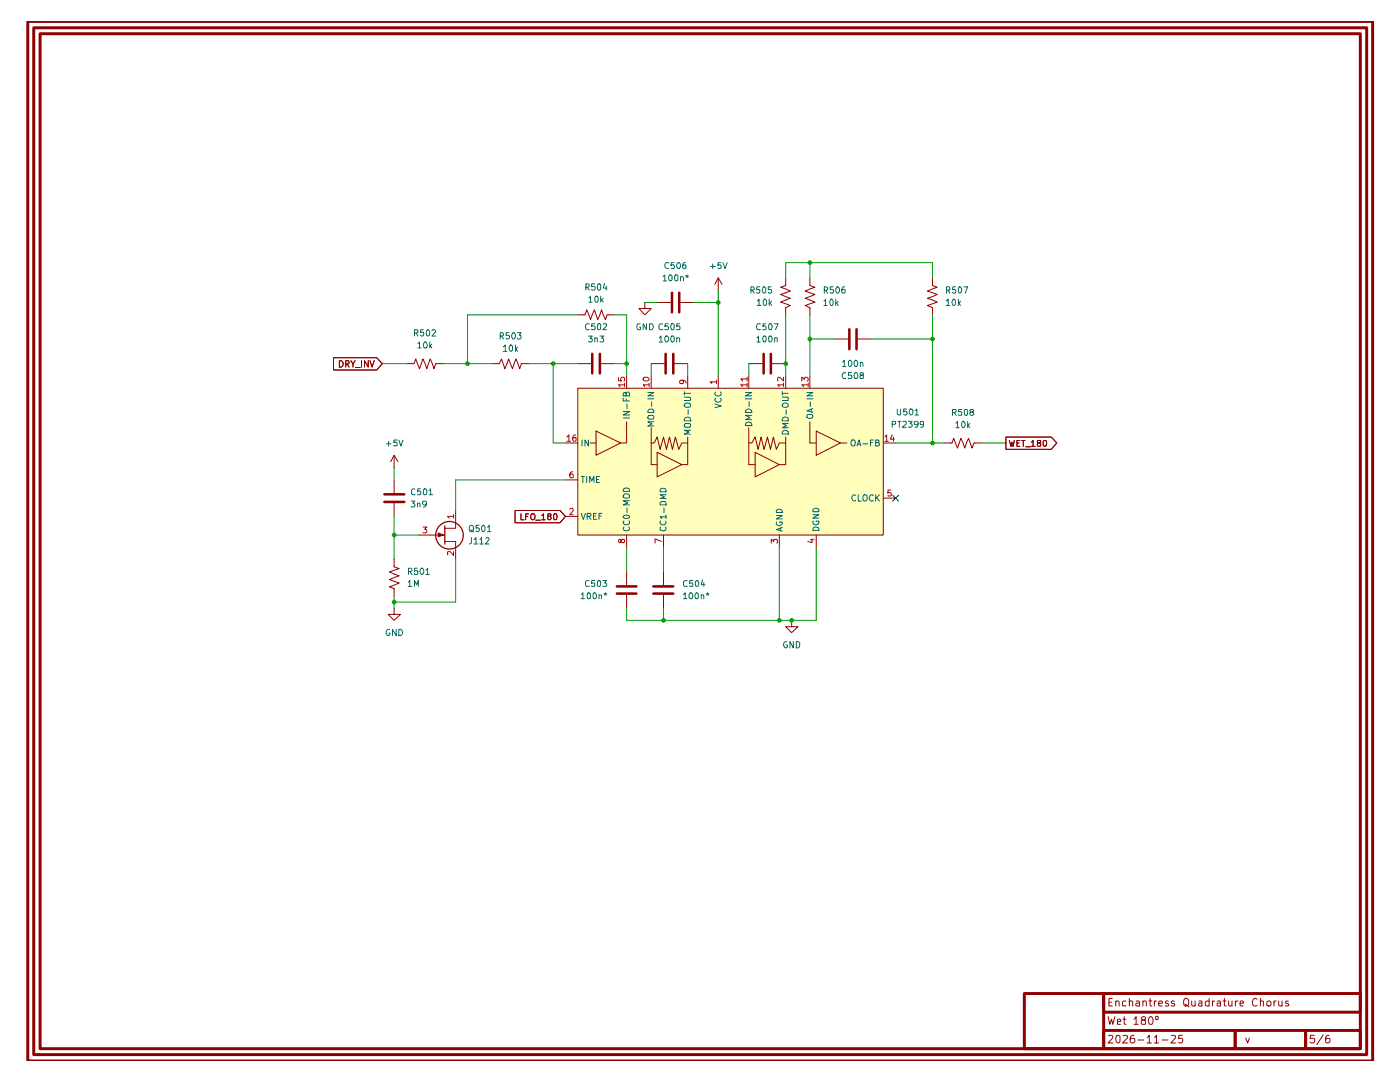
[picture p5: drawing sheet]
<svg xmlns="http://www.w3.org/2000/svg" width="279mm" height="216mm" viewBox="0 0 279 216" stroke-linecap="round" stroke-linejoin="round" font-family="sans-serif">
<path d="M5.5 4.3h268.4v207.4h-268.4zM6.7 5.5h266.1v204.9h-266.1zM8 6.7h263.5v202.6h-263.5zM204.4 198.2h15.9v11.1h-15.9zM220.3 198.2h51.2v3.8h-51.2zM220.3 205.6h26.2v3.7h-26.2zM246.5 205.6h14.1v3.7h-14.1zM260.6 205.6h10.9v3.7h-10.9z" fill="none" stroke="#910000" stroke-width=".59"/>
<g fill="none" stroke="#910000" stroke-width=".2">
<path d="M221.3 200h.5M222 199.2h-.7v1.5h.7M222.7 199.9l.1-.1a.36 .36 0 0 1 .6 .2v.7M222.7 199.7v1M224.7 199.8l-.4-.1-.3 .2v.8h.7M225.4 199.9l.2-.2 .4 .1 .1 .9M225.4 199.2v1.5M226.7 199.8h.6l.1 .9M228.1 199.9l.2-.2 .4 .1 .1 .9M228.1 199.7v1M229.3 199.7h.6M229.5 199.2v1.4l.4 .1"/>
<path d="M230.4 199.7v1M230.8 199.7h-.2l-.2 .4M233.2 199.8l-.5-.1-.1 .4 .6 .2 .1 .3-.3 .1h-.4M234.4 199.8l-.4-.1-.2 .4 .5 .1 .1 .4-.1 .1h-.5M236.4 199.3a.54 .54 0 0 1 .8 .4v.9l-.4 .1-.5-.1a1.38 1.38 0 0 1 .1-1.3zM237.8 199.7v.9l.3 .1h.4M238.5 199.7v1M239.3 199.8h.6v.9M241.3 199.8l-.4-.1-.4 .4 .1 .6h.7M241.3 199.2v1.5M242 199.7v1M242.4 199.7l-.4 .4"/>
<path d="M242.9 199.8h.6l.1 .9M244.1 199.7h.6M244.3 199.2v1.4l.4 .1M245.2 199.7v.9l.2 .1h.5M245.9 199.7v1M246.5 199.7v1M247.1 199.7l-.4 .1-.2 .3M250.9 199.4l-.3-.2a.77 .77 0 0 0-.7 .8 .77 .77 0 0 0 .7 .7h.3M251.5 199.9l.2-.2 .4 .1v.9M251.5 199.2v1.5M252.9 199.9l.3-.2 .4 .2v.8h-.7zM254.3 199.7v1"/>
<path d="M254.7 199.7l-.4 .4M255.2 199.7v.9l.2 .1h.5M255.9 199.7v1M257.1 199.8a.35 .35 0 0 0-.3-.1 .35 .35 0 0 0-.3 .4l.7 .4-.2 .2h-.5M221.1 202.9l.4 1.5 .3-1 .3 1 .4-1.5M221.2 206.7l.6-.1a.36 .36 0 0 1 .2 .6l-.9 .9h1M222.8 206.7l.4-.1 .3 .2v1l-.3 .3-.4-.2-.1-.4zM223 203.9l.7-.1-.2-.4-.5 .1v.9h.6M224.1 206.7h.9v.3l-1 1.1h1M224.1 203.4h.6M224.4 202.9v1.3l.1 .2h.2M226.3 203.4l.4-.5v1.5"/>
<path d="M226.3 206.6h-.2a.55 .55 0 0 0-.5 .6v.6l.1 .2 .4 .1 .4-.3-.2-.6h-.6l-.1 .2M226.3 204.4h.9M227.1 207.5h1.2M227.4 200.2h-.5l-.2 .2v.2l.2 .1h.5M228.1 203.5l-.3-.2v-.3l.3-.1h.4l.1 .5-.7 .2-.1 .3 .1 .5 .7-.1v-.6l-.3-.2M228.9 207l.5-.4v1.5M228.9 208.1h.9M229.4 203l.2-.1a.9 .9 0 0 1 .3 1.5h-.5l-.1-.3-.1-.6zM230.4 207l.4-.4v1.5M230.4 208.1h.8M230.6 202.9h.5v.5h-.5zM231.2 200.2h.8l-.1-.4-.4-.1-.3 .3 .1 .7h.6"/>
<path d="M231.9 207.5h1.2M233.8 206.7h.7l.1 .3-.9 1.1h.9M236 206.6h-.7l-.1 .7h.8a.6 .6 0 0 1-.2 .8h-.4l-.2-.2M236.5 200.4l.3 .1 .5 .4M239.9 200.2h-.5l-.2 .2 .2 .3h.5M243.6 200.2h-.7v.5h.7M247.5 200.2h.7l-.2-.5-.4 .1-.1 .8 .1 .1h.5M248.6 207.1l.4 1 .3-1M262.3 206.6h-.8v.7l.7-.1 .2 .2-.1 .5-.3 .2-.5-.2M264.1 206.5l-1.3 1.9M265.3 206.6l-.5 .1-.2 .2v1l.2 .2 .5-.2 .1-.5-.1-.2h-.6l-.1 .2"/>
</g>
<path d="M115.3 77.5h61v29.3h-61z" fill="#ffb"/>
<g fill="none" stroke="#910000" stroke-width=".51">
<path d="M134.1 58.4v3.9M135.6 58.4v3.9M132.8 70.6v3.9M134.4 70.6v3.9M152.4 70.6v3.9M153.8 70.6v3.9M169.5 65.7v4M170.9 65.7v4M76.7 98.6h4M76.7 100.2h4M123.1 118.4h3.9M123.1 117h3.9"/>
<path d="M130.4 118.4h4M130.4 117h4"/>
</g>
<g fill="none" stroke="#910000" stroke-width=".2">
<path d="M143.3 57.9h.1M143.3 55.5v2.4M143.3 55.5l-.6 1.2M143.3 55.5l.8 1.2M156.8 55.5v1.5l-1 .3 1.9 .8-1.9 .7 1.9 .7-1.9 .8 1.9 .7-.9 .4v1.4M161.6 55.5v1.5l1 .3-1.9 .8 1.9 .7-1.9 .7 1.9 .8-1.9 .7 .9 .4v1.4M186.1 55.5v1.5l.9 .3-1.9 .8 1.9 .7-1.9 .7 1.9 .8-1.9 .7 1 .4v1.4M66.5 71.4h8.7l1.1 1.2-1.1 1.2h-8.7zM67.7 72a.65 .65 0 0 1 .8 .6 .65 .65 0 0 1-.8 .6zM69 72.6h.6v-.5l-.6-.1v1.2M69.3 72.6l.4 .6M70 72l.4 .6 .5-.6"/>
<path d="M70.4 72.6v.6M71 73.3h.9M72.1 72v1.2M73.5 72v1.2l-.8-1.2v1.2M73.8 72l.5 1.2 .4-1.2M115.3 77.5h61v29.3h-61zM115.3 62.8h1.5l.3-1 .8 2 .7-2 .7 2 .8-2 .7 2 .4-1h1.4M125.1 75v2.5M128.7 60.4v1.2h-1.2l1.2 1.2 1.3-1.2h-1.3M128.7 60.4h.1M130 75v2.5M130 72.6h2.6"/>
<path d="M131.1 60.4h2.8M134.5 72.6h2.7M135.8 60.4h2.7M137.2 75v2.5M143.3 75v2.5M149.4 75v2.5M149.4 72.6h2.7M154.1 72.6h2.7M156.8 75v2.5M161.6 75v2.5M166.5 67.6h2.7M171.2 67.6h2.6"/>
<path d="M78.7 93.3h.1M78.7 90.8v2.5M78.7 95.8v2.7M78.7 90.8l-.7 1.3M78.7 90.8l.7 1.3M112.9 88.4h2.4M112.9 95.8h2.4M117.8 88.4h1.2M119 86l4.9 2.4-4.9 2.4zM125.1 84.2v4.2h-1.2M130 88.4h.6l.5-1.2 .6 2.5 .7-2.5 .6 2.5 .6-2.5 .6 2.5 .6-2.5 .7 2.5 .6-1.3h1.1M130 85.3v7.4h1.1"/>
<path d="M131.1 90.3l5 2.4-5 2.5zM137.2 87.2v5.5h-1.1M149.4 88.4h.6l.7-1.2 .6 2.5 .6-2.5 .6 2.5 .7-2.5 .6 2.5 .5-2.5 .6 2.5 .6-1.3h1.3M149.4 85.3v7.4h1.3M150.7 90.3l4.8 2.4-4.8 2.5zM156.8 87.2v5.5h-1.3M161.6 84.2v4.2h1.3M162.9 86l4.8 2.4-4.8 2.4zM167.7 88.4h1.3M176.3 88.4h2.4M176.3 99.4h2.4M188.5 88.4h1.5l.3-.9 .8 1.9 .7-1.9 .7 1.9 .8-1.9 .7 1.9 .4-1h1.4"/>
<path d="M200.7 87.2h9.1l1.1 1.2-1.1 1.3h-9.1zM201.4 87.9l.4 1.2 .1-.9 .3 .9 .2-1.2M202.9 88.4h.5M203.5 87.9h-.6v1.2h.6M203.9 87.9h.7M204.2 87.9v1.2M204.7 89.2h1M205.8 88.2l.4-.3v1.2M205.8 89.1h.8M207.3 88.4l-.3-.3 .1-.2h.5v.4l-.5 .1a.42 .42 0 0 0 0 .6 .42 .42 0 0 0 .6 0v-.5l-.3-.1M208.2 88.1l.2-.2h.3a.86 .86 0 0 1-.1 1.2l-.3-.1-.1-.2zM78.7 111.6v1.5l1 .4-2 .6 2 .8-2 .8 2 .6-2 .8 1 .3v1.6"/>
<path d="M78.7 100.4v2.6M102.8 101.9h9l1.1 1.1-1.1 1.3h-9zM104 102.5v1.2h.6M104.9 103h.4M105.5 102.5h-.6v1.2M106.1 102.5h.5a.77 .77 0 0 1-.2 1.2l-.3-.1a.87 .87 0 0 1 0-1.1zM106.9 103.8h1M108.1 102.9l.4-.4v1.2M108.1 103.7h.7M109.6 103l-.3-.2 .1-.3h.5v.5h-.5l-.1 .5a.35 .35 0 0 0 .3 .2 .35 .35 0 0 0 .4-.2l-.1-.5h-.2M110.5 102.7l.2-.2 .4 .1v1h-.5zM112.9 103h2.4"/>
<path d="M125.1 106.8v2.3M125.1 114v2.8M125.1 118.7v2.7M132.4 106.8v2.3M132.4 114v2.8M132.4 118.7v2.7M155.5 106.8v2.3M162.9 106.8v2.3M78.7 121.4v1.2h1.2l-1.2 1.2-1.2-1.2h1.2M78.7 121.4h.1M158 123.8v1.3h1.3l-1.3 1.1-1.2-1.1h1.2M158 123.8h.1"/>
</g>
<g fill="none" stroke="#b90000" stroke-width=".2">
<path d="M123.4 75.4v.5l.6 .1-.1-.1v-.4l.2-.2h.4l.1 .1-.1 .6M124.6 76.8h-1.2l.4 .3M124.6 76.5v.6M128.4 75.4a.66 .66 0 0 1 1.1 .3 .67 .67 0 0 1-1.1 0zM129.5 76.8h-1.1l.3 .3M129.5 76.5v.6M136.1 75.9l.3 .2-.1 .4h-.6l-.1-.4a.72 .72 0 0 1 .8-.2 .72 .72 0 0 1 .5 .6M143 76.2h-1.3l.4 .3M143 75.9v.6M149.1 76.8h-1.3l.4 .3M149.1 75.6h-1.3l.4 .3v.1M149.1 75.3v.7"/>
<path d="M149.1 76.5v.6M156.4 76.8h-1.2l.3 .3M156.4 75.3v.7l-.9-.7-.3 .1 .1 .6M156.4 76.5v.6M160 76v-.7l.5 .4 .1-.3 .4-.1 .3 .2v.4l-.2 .1M161.3 76.8h-1.3l.4 .3M161.3 76.5v.6M113.1 87.1h.2l.2-.3v1.3M113.1 88.1h.8M114.3 94.1l-.4 .1-.2 .9 .2 .2 .5-.1v-.5l-.2-.1h-.2l-.3 .2M114.9 86.8a.72 .72 0 0 0-.6 .5 .72 .72 0 0 0 .3 .8l.4-.2v-.5l-.4-.1-.3 .2M176.6 87.1l.4-.3v1.3"/>
<path d="M176.6 88.1h.7M177.8 97.8h-.6v.6l.5-.1 .2 .2v.3l-.2 .2-.5-.1M178.1 86.8l-.4 .8h.8M178.3 87.2v.9M113.7 101.6l.2-.2h.3l.2 .2v.3l-.7 .8h.7M124 107.9l.2-.3 .4 .1v.5a.51 .51 0 0 1-.5 0 .51 .51 0 0 1-.2-.5l-.2-.1a.35 .35 0 0 0-.3 .3 .35 .35 0 0 0 .3 .4l.3-.3M132 108l-1.3-.5v.9M153.9 108.4v-.8l.5 .4v-.3h.7l.1 .5-.2 .2M161.7 107.7h.8M162.1 107.5v.8l-.9-.3"/>
</g>
<g fill="none" stroke="#006665" stroke-width=".2">
<path d="M124.4 79.4v.6h1.2M125 78.6l.2-.4 .4 .3v.5h-1.2l.1-.6h.4l.1 .6M125 79.6v.4M129.3 78.3h1.2l-1.2 .7h1.2M129.3 79.6h1.2M136.6 79.2h1l.2 .3-.1 .4h-1.1M136.6 78.1v.7M136.6 78.5h1.2M142.8 79.5l-.1 .3a.61 .61 0 0 0 .7 .5 .61 .61 0 0 0 .4-.8M142.8 78.2l-.1 .4 .3 .4 .8-.1 .1-.3-.1-.4M148.8 78.3h1.2l-1.2 .7h1.2M148.8 79.6h1.2"/>
<path d="M156.1 79.2l1.2 .1-.1 .6h-1.1M156.1 78.5h1.2M156.1 78.1v.7M161 78.3h1.2l-1.2 .7h1.2M161 79.6h1.2M116 95.1h.7M116.2 87.8v1.2M116.3 95.1v1.2M117.1 95.1v1.2M117.4 87.8v1.2l-.6-1.2v1.2M117.7 96.3v-1.2l.4 .8 .4-.8v1.2M119 95.7h.5"/>
<path d="M119.6 95.1h-.6v1.2h.6M124.4 82.1h1.2l-1.2 .7h1.2M124.4 83.4h1.2M124.5 98.6a.79 .79 0 0 1 1.1 .3v.2a.86 .86 0 0 1-1.2 0zM124.5 97.5h1l.1 .5h-1.2zM125.1 80.6v.9M125.6 99.9h-1.2l.9 .4-.9 .5h1.2M129.4 81.9a.72 .72 0 0 1 1.1 0v.4h-1.2zM129.5 82.9h.8l.2 .2v.4l-.2 .2h-.8l-.2-.3zM130 80.2v.9M130.5 84.2h-1.2l.8 .4-.8 .4h1.2M131.7 97.7l.3-.2h.7l.2 .6h-1.2z"/>
<path d="M132.9 98.7h-1.2l.9 .4-.9 .4h1.2M136.7 84.5h1l.1 .5-.1 .3h-1l-.1-.3zM136.7 83.4a.66 .66 0 0 1 .8-.1 .66 .66 0 0 1 .3 .7h-1.2zM136.7 80.5a.79 .79 0 0 1 1.1 .3v.2a.86 .86 0 0 1-1.2 0zM137.3 81.8v.9M137.8 85.9h-1.2l.9 .3-.9 .4h1.2M142.7 80.6l1.2 .4-1.2 .4M148.8 84.5a.66 .66 0 0 1 .8-.2 .66 .66 0 0 1 .4 .6h-1.2zM148.8 81.9a.66 .66 0 0 1 .8-.3 .66 .66 0 0 1 .4 .7h-1.2zM149.5 80.2v.9M150 82.9h-1.2l.9 .4-.9 .4h1.2M156.2 86.1a.72 .72 0 0 1 1.1 0v.5h-1.2z"/>
<path d="M156.2 83.5a.72 .72 0 0 1 1.1 0v.5h-1.2zM156.3 80.5a.74 .74 0 0 1 1 .2v.4a.86 .86 0 0 1-1.2-.1zM156.9 81.8v.9M157.3 84.5h-1.2l.9 .4-.9 .4h1.2M161 82.9l.2-.2h.9l.1 .5a.78 .78 0 0 1-1.2 0zM161.7 80.2v.9M161.9 81.6v.6M162.2 81.5l-1.2 .5 1.2 .3M170 87.8h.5a.77 .77 0 0 1-.2 1.2l-.3-.1a.87 .87 0 0 1 0-1.1zM170.8 98.9l-.3-.2a.65 .65 0 0 0-.5 .7 .65 .65 0 0 0 .5 .6l.3-.2M171 89l.4-1.2 .4 1.2M171.1 88.6h.6"/>
<path d="M171.3 98.7v1.3h.6M172.2 88.6h.9M172.3 98.9l.3-.2 .3 .1a.77 .77 0 0 1-.2 1.2l-.3-.1a.92 .92 0 0 1-.1-1zM173.7 88.3h.5M174.2 98.9l-.1-.2a.64 .64 0 0 0-.6 .7 .64 .64 0 0 0 .6 .6l.1-.2M174.3 87.8h-.6v1.2M174.8 88.3h.5v-.5h-.5v1.2h.5l.1-.1 .1-.3-.3-.3M174.8 98.7v1.3M174.9 99.2l.6 .8M175.5 98.7l-.7 .8M116 102.4l.4 1.2 .4-1.2M117.2 103h.7v-.4l-.1-.2h-.6v1.2"/>
<path d="M117.5 103l.4 .6M118.4 103h.5M119 102.4h-.6v1.2h.6M119.5 103h.5M120.1 102.4h-.6v1.2M124.4 103a.75 .75 0 0 1 1.2 .2 .75 .75 0 0 1-1.2-.2zM124.5 105.2l-.1 .2a.65 .65 0 0 0 .6 .5 .65 .65 0 0 0 .6-.5l-.1-.2M124.5 104l-.1 .1a.64 .64 0 0 0 .6 .6 .64 .64 0 0 0 .6-.6l-.1-.1M125.1 101.3v1M131.7 100.2l.3-.1h.7l.2 .3v.4h-1.2zM131.8 105.2l-.1 .5a.61 .61 0 0 0 .8 .2 .61 .61 0 0 0 .3-.7M131.8 104l-.1 .5a.61 .61 0 0 0 .8 .2 .61 .61 0 0 0 .3-.7"/>
<path d="M132.5 101.3v1M132.9 103.1h-1.2l.4 .4M132.9 102.8v.7M154.9 104.1v.5a.66 .66 0 0 0 .8 .3 .66 .66 0 0 0 .4-.6l-.1-.2h-.4v.2M154.9 102.9h1.2l-1.2 .6h1.2M154.9 101.9a.66 .66 0 0 1 .8-.3 .66 .66 0 0 1 .4 .7h-1.2zM155.8 105.3v.6M156.1 105.2l-1.2 .5 1.2 .3M162.2 102.7h1.2l-1.2 .7h1.2M162.3 104a.61 .61 0 0 0 .3 .7 .61 .61 0 0 0 .8-.2v-.5h-.5v.1M162.4 105.2h.8l.2 .2v.4h-1.2zM162.4 101.5h.8l.2 .2v.4h-1.2z"/>
</g>
<path d="M87.5 106.3l1 .5-1 .3z" fill="#910000"/>
<g fill="none" stroke="#910000" stroke-width=".2">
<path d="M66.5 71.4h8.7l1.1 1.2-1.1 1.2h-8.7zM67.7 72a.65 .65 0 0 1 .8 .6 .65 .65 0 0 1-.8 .6zM69 72.6h.6v-.5l-.6-.1v1.2M69.3 72.6l.4 .6M70 72l.4 .6 .5-.6M70.4 72.6v.6M71 73.3h.9M72.1 72v1.2M73.5 72v1.2l-.8-1.2v1.2M73.8 72l.5 1.2 .4-1.2M81.1 72.6h1.5l.4-1 .7 2 .7-2 .8 2 .7-2 .7 2 .4-1h1.5M98.2 72.6h1.5l.4-1 .7 2 .7-2 .8 2 .7-2 .7 2 .4-1h1.5"/>
<path d="M115.3 72.6h2.6M120 72.6h2.6M200.7 87.2h9.1l1.1 1.2-1.1 1.3h-9.1zM201.4 87.9l.4 1.2 .1-.9 .3 .9 .2-1.2M202.9 88.4h.5M203.5 87.9h-.6v1.2h.6M203.9 87.9h.7M204.2 87.9v1.2M204.7 89.2h1M205.8 88.2l.4-.3v1.2M205.8 89.1h.8M207.3 88.4l-.3-.3 .1-.2h.5v.4l-.5 .1a.42 .42 0 0 0 0 .6 .42 .42 0 0 0 .6 0v-.5l-.3-.1"/>
<path d="M208.2 88.1l.2-.2h.3a.86 .86 0 0 1-.1 1.2l-.3-.1-.1-.2zM83.6 106.8h5.1M87.5 106.3l1 .5-1 .3zM88.7 108h2.2v3.6M90.9 101.9v3.5h-2.2M102.8 101.9h9l1.1 1.1-1.1 1.3h-9zM104 102.5v1.2h.6M104.9 103h.4M105.5 102.5h-.6v1.2M106.1 102.5h.5a.77 .77 0 0 1-.2 1.2l-.3-.1a.87 .87 0 0 1 0-1.1zM106.9 103.8h1M108.1 102.9l.4-.4v1.2"/>
<path d="M108.1 103.7h.7M109.6 103l-.3-.2 .1-.3h.5v.5h-.5l-.1 .5a.35 .35 0 0 0 .3 .2 .35 .35 0 0 0 .4-.2l-.1-.5h-.2M110.5 102.7l.2-.2 .4 .1v1h-.5z"/>
</g>
<g fill="none" stroke="#910000" stroke-width=".25">
<path d="M88.8 104.9v3.7"/>
<circle cx="89.7" cy="106.8" r="2.75"/>
</g>
<path d="M84.4 105.2h.8l-.4 .4 .3 .1 .1 .1-.1 .5h-.7M90.5 103h-1.2l.4 .4M90.5 110.1v.7l-.7-.7-.5 .1 .1 .5M90.5 102.7v.7" fill="none" stroke="#b90000" stroke-width=".2"/>
<path d="M118.2 70.6v3.9M119.7 70.6v3.9" fill="none" stroke="#910000" stroke-width=".51"/>
<g fill="none" stroke="#090" stroke-width=".2">
<path d="M143.3 57.9v17.1M156.8 55.5v-3.1h29.3v3.1M161.6 52.4v3.1M76.3 72.6h4.8M88.5 72.6h9.7M105.6 72.6h9.7M110.4 72.6v15.8h2.5M115.3 62.8h-22v9.8M122.6 62.8h2.5v12.2M122.6 72.6h2.5M128.7 60.4h2.4M130 72.6v2.4"/>
<path d="M137.2 72.6v2.4M138.5 60.4h4.8M149.4 72.6v2.4M156.8 62.8v12.2M161.6 62.8v12.2M161.6 67.6h4.9M173.8 67.6h12.3M186.1 62.8v25.6M78.7 93.3v2.5M112.9 95.8h-22v6.1M178.7 88.4h9.8M195.8 88.4h4.9"/>
<path d="M78.7 103v8.6M78.7 119v2.4M78.7 106.8h4.9M90.9 111.6v8.5h-12.2M125.1 109.1v4.9M132.4 109.1v4.9M155.5 109.1v14.7M162.9 109.1v14.7h-37.8v-2.4M132.4 121.4v2.4"/>
</g>
<path d="M178.1 98.8l1.2 1.2M179.3 98.8l-1.2 1.2" fill="none" stroke="#00008a" stroke-width=".2"/>
<g fill="#090">
<circle cx="186.1" cy="88.4" r=".47"/>
<circle cx="156.8" cy="72.6" r=".47"/>
<circle cx="155.5" cy="123.8" r=".47"/>
<circle cx="158" cy="123.8" r=".47"/>
<circle cx="143.3" cy="60.4" r=".47"/>
<circle cx="161.6" cy="52.4" r=".47"/>
<circle cx="161.6" cy="67.6" r=".47"/>
<circle cx="186.1" cy="67.6" r=".47"/>
<circle cx="132.4" cy="123.8" r=".47"/>
<circle cx="78.7" cy="120.1" r=".47"/>
<circle cx="78.7" cy="106.8" r=".47"/>
<circle cx="93.3" cy="72.6" r=".47"/>
<circle cx="110.4" cy="72.6" r=".47"/>
<circle cx="125.1" cy="72.6" r=".47"/>
</g>
<g fill="none" stroke="#006665" stroke-width=".2">
<path d="M116.9 57.3l.6-.1v-.5l-.6-.1v1.3M117.2 57.3l.4 .6M117.5 59.4l.4-.3v1.2M118.7 56.6h-.6l-.1 .6 .6-.1 .2 .2v.4l-.3 .2h-.3l-.2-.2M118.8 59.2l.3-.1a.86 .86 0 0 1 .1 1.2l-.4-.1zM119.3 56.7l.3-.1 .3 .3v.8l-.3 .2a.77 .77 0 0 1-.3-1.2zM119.9 59.1v1.2M120.1 59.9l.3 .4M120.4 59.5l-.5 .4M120.6 56.6l-.2 .9h.8M121 57.1v.8M132.3 55.2l.4-.3v1.1"/>
<path d="M132.3 56h.7M133.4 52.5l-.5-.1a.61 .61 0 0 0-.2 .8 .61 .61 0 0 0 .7 .3M133.6 54.9h.3l.2 .1v.8l-.2 .2a.75 .75 0 0 1-.3-1.1zM134.5 52.4h-.6v.6l.5-.2 .2 .3-.1 .4h-.6M134.8 54.9h.3l.2 .1v.8l-.1 .2h-.3a.91 .91 0 0 1-.1-1.1zM135.1 52.6l.2-.2 .3 .1a.66 .66 0 0 1-.2 1.1l-.1-.1a.67 .67 0 0 1-.2-.9zM135.8 55.4l.2-.2 .4 .2v.6M135.8 55.2v.8M136.8 55h.6M136.8 52.4l-.4 .1-.2 .8 .3 .3 .4-.1v-.5l-.2-.2h-.2l-.3 .3M136.9 55.4l.2-.3 .2 .3M137.1 54.9v.2"/>
<path d="M141.8 53.2h.9M142.2 52.7v.9M143.8 52.4h-.5v.6l.1-.2 .4 .1v.6h-.5M144.3 52.4l.4 1.2 .4-1.2M149.9 57.9l.6-.1v-.3l-.2-.3h-.4v1.3M150.1 57.9l.4 .6M151.6 57.2h-.6v.6h.6v.5l-.1 .2h-.4l-.1-.2M152.4 57.2l.4 .3v.8l-.2 .2a.75 .75 0 0 1-.2-1.3zM152.6 59.7l.4 .2v.8l-.3 .3a.75 .75 0 0 1-.1-1.3zM153.5 59.7v1.3M153.9 57.2h-.6v.6h.6v.6l-.4 .1-.2-.2M164.5 57.9l.6-.1v-.5l-.6-.1v1.3"/>
<path d="M164.8 57.9l.4 .6M165.9 59.7a.68 .68 0 0 1 .4 .6 .68 .68 0 0 1-.4 .7l-.3-.5 .1-.6zM166.3 57.2h-.6v.6h.6l.1 .5-.3 .2-.4-.2M166.8 59.7v1.3M167 57.3a.56 .56 0 0 1 .6 .4 .56 .56 0 0 1-.2 .6v.1a.56 .56 0 0 1-.6-.3 .56 .56 0 0 1 .2-.7zM168.6 57.2a.72 .72 0 0 0-.6 .6 .72 .72 0 0 0 .2 .7l.5-.2v-.5l-.5-.1-.2 .3M188.9 57.9l.7-.1v-.4l-.2-.2h-.5v1.3M189.2 57.9l.4 .6M190.2 59.8l.2-.1 .3 .2v.8l-.3 .3a.71 .71 0 0 1-.2-1.2zM190.7 57.2h-.5l-.1 .6h.6v.6l-.5 .1-.1-.2M191.3 59.7v1.3M191.5 57.2a.68 .68 0 0 1 .5 .7 .68 .68 0 0 1-.5 .6l-.2-.2v-.8z"/>
<path d="M192.4 57.2h.7l-.5 1.3M82.7 66.5h.5l.2-.2v-.3l-.2-.2h-.5v1.3M83.1 66.5l.3 .6M83.4 68.6l.3-.4v1.2M83.4 69.4h.7M84.5 65.8h-.5l-.1 .6 .6-.1v.7l-.4 .1-.2-.2M84.7 68.3a.56 .56 0 0 1 .6 .4 .56 .56 0 0 1-.2 .6l-.4 .1-.1-.1-.1-.6zM85.1 66l.2-.2a.68 .68 0 0 1 .5 .6 .68 .68 0 0 1-.5 .7l-.2-.3zM85.8 68.2v1.2M85.9 69l.3 .4M86.2 66l.2-.2h.3l.3 .2-.8 1.1h.8M86.2 68.7l-.4 .4"/>
<path d="M99.8 67.1l.6-.1v-.5l-.6-.1v1.2M100.1 67.1l.4 .5M100.4 69.2h.2l.2-.4v1.3M100.4 70.1h.8M101.6 66.4h-.6v.6h.6l.1 .4-.3 .2-.4-.1M101.8 68.9l.2-.1 .3 .3v.7l-.3 .3a.71 .71 0 0 1-.2-1.2zM102.3 66.5a.56 .56 0 0 1 .6 .3 .56 .56 0 0 1-.2 .7v.1a.56 .56 0 0 1-.6-.4 .56 .56 0 0 1 .2-.7zM102.9 68.8v1.3M103 69.6l.3 .5M103.2 66.4h.8l-.4 .5 .4 .1v.5l-.2 .1h-.4l-.2-.1M103.3 69.3l-.4 .5M117.4 67.1h.8l-.4 .4 .3 .1 .1 .1-.1 .5h-.7"/>
<path d="M117.5 60.3h.7M117.6 64.7l-.5-.1-.3 .5 .3 .7 .5-.1M118.7 67.6l.2-.2 .3 .2v.6M118.7 64.6h-.6l-.1 .6 .2-.2h.3l.3 .3-.1 .4h-.7M118.7 67.4v.8M119.3 64.7l.1-.1a.34 .34 0 0 1 .5 .3l-.1 .8-.4 .1-.2-.4zM119.7 67.1h.8l-.4 .4 .3 .1 .1 .1-.1 .5h-.7M120.4 64.7l.6-.1 .1 .3-.8 .9h.8M127.8 64.6h-.5l-.1 .2-.1 .5 .2 .5 .5-.1v-.4h-.2M129 64.6v1.2l-.6-1.2v1.2M129.6 64.6h.5l.2 .3 .1 .4-.3 .5h-.5zM131.6 67.4l.3-.3v1.1"/>
<path d="M131.6 68.2h.6M132.2 64.7l-.5-.1-.2 .5 .2 .7 .5-.1M132.8 67.1h.2a.62 .62 0 0 1 .5 .5 .62 .62 0 0 1-.5 .6 .84 .84 0 0 1-.2-1.1zM133.3 64.6h-.5l-.1 .6 .1-.2h.4l.2 .3-.1 .4h-.6M133.9 67.1h.5l.1 .1v.8a.35 .35 0 0 1-.4 .2 .35 .35 0 0 1-.2-.4zM134 64.6h.4l.1 .3v.6l-.1 .3-.5-.1v-.7zM135 67.6l.3-.2 .3 .2v.6M135 67.4v.8M135.6 64.6h-.6v.5a.45 .45 0 0 1 .6 .1 .45 .45 0 0 1 0 .6l-.6-.1M151 67.4l.4-.3v1.1M151 68.2h.7M151.1 60h.2l.2-.3v1.3"/>
<path d="M151.1 61h.8M151.7 64.7l-.5-.1-.2 .5 .2 .7 .5-.1M152.3 67.1h.4a.86 .86 0 0 1 0 1.1h-.4zM152.8 64.6h-.5l-.1 .6 .2-.2 .4 .1v.7l-.6-.1M153.4 67.2l.2-.1h.3a.66 .66 0 0 1-.2 1.1l-.3-.2zM153.5 64.7l.4-.1a1.05 1.05 0 0 1 0 1.2h-.3l-.2-.3zM153.7 60.5l.3 .5M154 60.1l-.5 .4M154.5 64.6h.8l-.5 1.2M154.6 67.6l.2-.2 .3 .1v.7M154.6 67.4v.8M164.4 60h.2l.2-.3v1.3"/>
<path d="M164.4 61h.7M167 60.5l.3 .5M167.3 60.1l-.5 .4M168.1 72.2l.4-.3v1.3M168.1 73.2h.7M168.8 74.4l-.2-.1a.67 .67 0 0 0-.5 .5 .67 .67 0 0 0 .2 .7l.5-.1M169.6 71.9a.68 .68 0 0 1 .4 .6 .68 .68 0 0 1-.4 .7l-.3-.3v-.8zM169.9 74.3h-.6v.6l.5-.1 .2 .2v.4l-.2 .1-.5-.1M170.6 72a.56 .56 0 0 1 .6 .3 .56 .56 0 0 1-.2 .7v.1a.56 .56 0 0 1-.6-.4 .56 .56 0 0 1 .2-.6zM170.6 74.4a.56 .56 0 0 1 .6 .4 .56 .56 0 0 1-.2 .6l-.4 .1-.1-.1-.1-.6zM171.7 72.4l.3-.1 .2 .2v.7M171.7 72.3v.9"/>
<path d="M171.9 74.8l-.3-.1 .1-.3h.6l-.1 .4-.5 .1v.6l.6-.1v-.4l-.2-.2M188.8 60h.2l.2-.3v1.3M188.8 61h.8M191.3 60.5l.4 .5M191.7 60.1l-.4 .4M77.1 88.6h1M77.6 88.1v.9M79.2 87.8h-.5l-.1 .5h.6v.6h-.6M79.6 87.8l.4 1.2 .4-1.2M82 100h.8l-.4 .4 .4 .3-.1 .4h-.7M82.8 97.6a.45 .45 0 0 0-.7 .2v.7l.2 .2 .5-.1M83.9 97.5h-.5l-.1 .6 .2-.1h.4v.7l-.6-.1"/>
<path d="M84.6 97.6l.2-.1a.77 .77 0 0 1 .2 1.2h-.3l-.2-.1zM85.6 97.9l.3-.4v1.2M85.6 98.7h.8M178.1 84.7l.6-.1v-.4l-.6-.1v1.2M179.1 81.6v.9l.2 .3 .4-.1v-1.1M179.2 84.1h.6M179.5 84.1v1.2M180.2 84.2l.6-.1v.5l-.7 .7h.7M180.9 81.6h-.6v.6l.5-.2 .2 .3-.1 .4h-.6M181.3 84.1h.7l-.4 .4 .3 .1 .1 .2-.1 .4h-.6M181.6 81.6l.4 .1a.66 .66 0 0 1-.2 1.1 .84 .84 0 0 1-.2-1.2zM182.6 82l.4-.4v1.2"/>
<path d="M182.6 82.8h.7M183.2 84.6l-.2 .2h-.4l-.1-.2v-.4l.1-.1h.4a.94 .94 0 0 1 0 1.1l-.4 .1M184.3 84.6l-.1 .2h-.5v-.7l.6 .1v.8l-.3 .3h-.3M190.1 82.3l.7-.1v-.3l-.1-.2h-.6v1.2M190.4 82.3l.4 .6M190.8 84.4l.3-.3v1.2M190.8 85.3h.6M191.9 81.7h-.6v.5h.6v.6h-.6M192.2 84.1a.68 .68 0 0 1 .4 .6 .68 .68 0 0 1-.4 .6l-.3-.2v-.8zM192.4 81.9l.2-.2h.4a.91 .91 0 0 1-.1 1.2l-.4-.1-.1-.2zM193.1 84.1v1.2M193.2 84.8l.3 .5"/>
<path d="M193.5 84.5l-.4 .5M193.8 82.2l-.3-.3 .2-.2h.4l.2 .3-.8 .4v.2l.3 .3 .4-.1 .1-.2v-.2l-.2-.2M81.4 116.2l.4-.4v1.2M81.4 117h.8M81.5 114h.6l.1-.5-.2-.1h-.5v1.2M81.8 114l.4 .6M82.7 117v-1.2l.4 .9 .4-.9v1.2M83.3 100.5l.4-.1 .1 .8M83.3 113.4h-.6v.6l.6-.1 .1 .1-.1 .6h-.4l-.2-.1M83.3 100.4v.8M84 113.5a.56 .56 0 0 1 .6 .3 .56 .56 0 0 1-.2 .7v.1a.56 .56 0 0 1-.6-.4 .56 .56 0 0 1 .2-.7zM85 113.7h.2l.1-.3v1.2"/>
<path d="M85 114.6h.7M85.1 100.5l-.3 .3h-.2l-.3-.3v-.3l.2-.2h.4l.2 .2v.5a.55 .55 0 0 1-.6 .5M93.7 105l.5-.2a.86 .86 0 0 1 0 1.3 .46 .46 0 0 1-.6-.4zM93.9 105.7l.7 .5M94.1 107.3v1.1l-.5 .1M94.6 107.6h.1l.3-.3v1.2M94.6 108.5h.7M95.6 104.8h-.6v.6h.6l.1 .4-.3 .3-.4-.2M95.8 107.6l.3-.3v1.2M95.8 108.5h.6M96.3 104.9l.2-.1 .3 .3v.7l-.3 .3a.71 .71 0 0 1-.2-1.2zM96.9 107.4l.5-.1 .2 .3-.7 .9h.7"/>
<path d="M97.3 105.2l.3-.4v1.3M97.3 106.1h.7M116 118.6l.3-.3v1.2M116 119.5h.7M117.3 118.4l.3-.1a.86 .86 0 0 1 .1 1.2l-.4-.1zM117.6 115.9h-.1a.46 .46 0 0 0-.7 .2v.7l.2 .2 .6-.1M118.4 118.4l.3-.1a.84 .84 0 0 1 .2 1.2h-.4l-.1-.2zM118.7 115.8h-.6l-.1 .6 .6-.1 .1 .6h-.7M119.3 115.9l.3-.1a.91 .91 0 0 1 .1 1.2l-.4-.1zM119.5 118.8l.5-.1 .1 .8M119.5 118.7v.8M120.3 115.8h.8l-.5 .5 .5 .2v.3l-.2 .2-.6-.1"/>
<path d="M120.6 118.4h.6M120.6 118.8l.2-.3 .2 .3M120.8 118.3v.2M136.4 118.6l.3-.3v1.2M136.4 119.5h.7M137.2 115.9l-.4-.1-.4 .3v.7l.3 .2 .5-.1M137.7 118.4l.2-.1a.84 .84 0 0 1 .2 1.2h-.3a.78 .78 0 0 1-.1-1.1zM138.3 115.8h-.6l-.1 .6 .6-.1 .1 .6h-.7M138.9 118.4l.2-.1 .3 .2v.8l-.2 .2-.3-.1a.78 .78 0 0 1 0-1zM138.9 115.9l.3-.1a.91 .91 0 0 1 .1 1.2l-.4-.1zM140 118.8l.4-.1 .1 .8M140 118.7v.8"/>
<path d="M140.2 115.7l-.2 1h.7M140.5 116.2v.8M140.9 118.4h.6M141.1 118.8l.1-.3 .2 .3M141.2 118.3v.2M77.7 125.6h-.1a.64 .64 0 0 0-.6 .6 .64 .64 0 0 0 .6 .6l.2-.1v-.4h-.2M79.1 125.6v1.2l-.8-1.2v1.2M79.6 125.6a.65 .65 0 0 1 .8 .6 .65 .65 0 0 1-.8 .6zM157.1 128.1l-.1-.1a.6 .6 0 0 0-.6 .7 .6 .6 0 0 0 .7 .5v-.5h-.2M158.3 128v1.3l-.7-1.3v1.3M158.9 128h.4l.3 .4v.5l-.3 .4h-.4z"/>
</g>
</svg>
